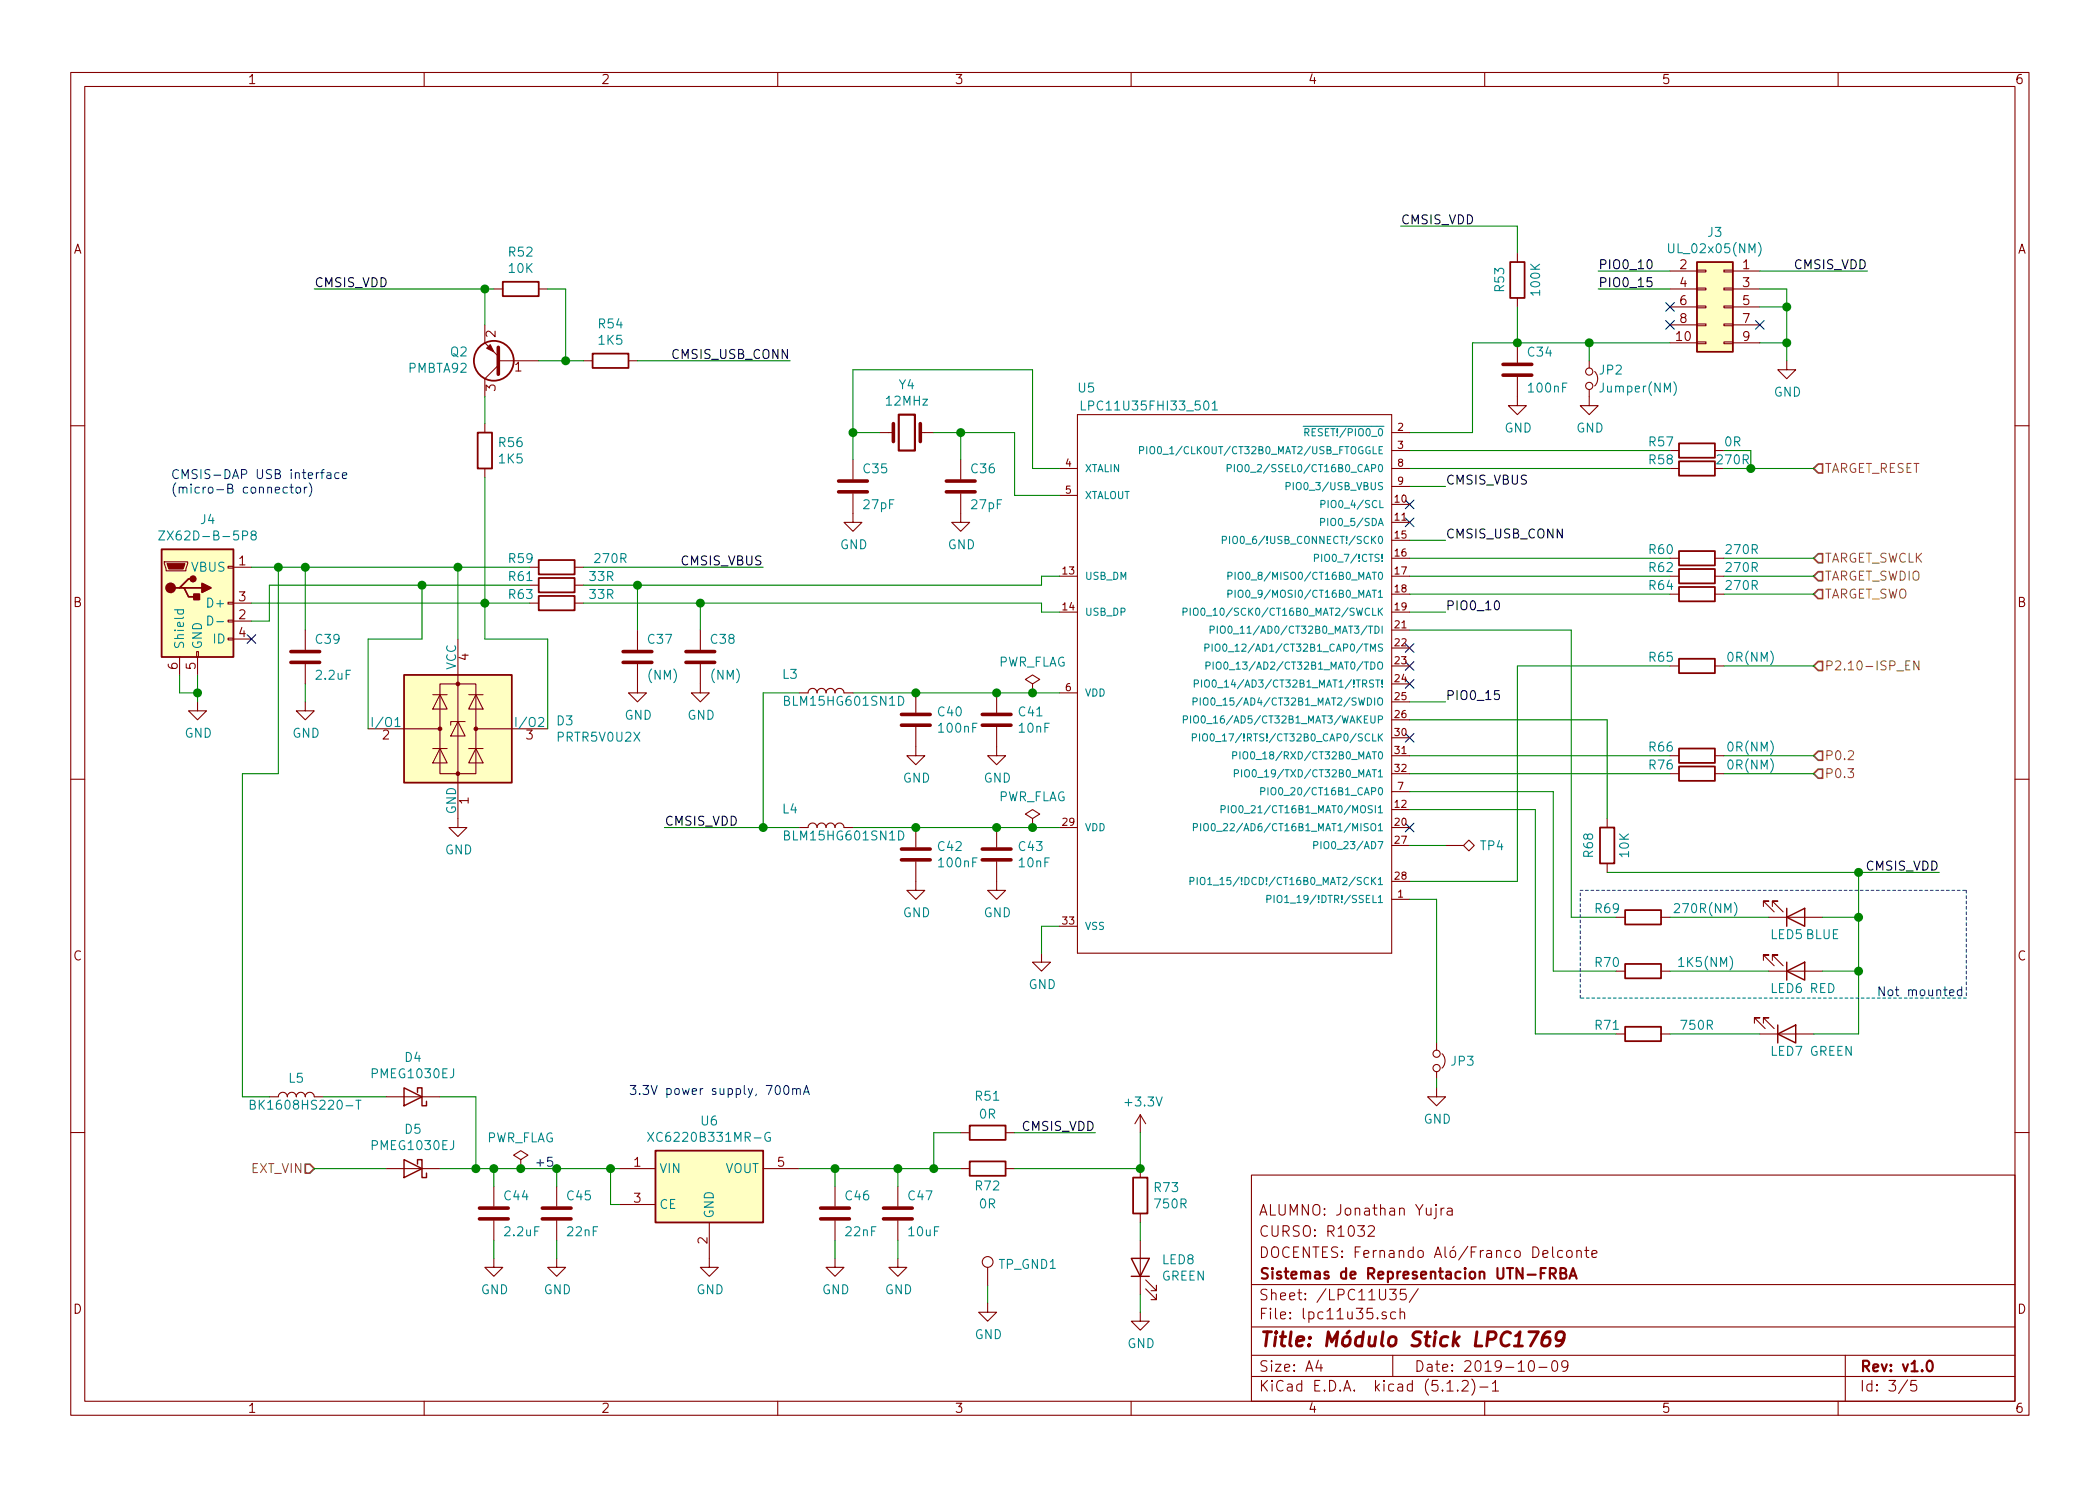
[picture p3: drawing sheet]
<svg xmlns="http://www.w3.org/2000/svg" width="297mm" height="210mm" viewBox="0 0 297 210" stroke-linecap="round" stroke-linejoin="round" font-family="sans-serif">
<defs><g id="words">
<text font-size="2.8" fill="#840000" x="178" y="190.5">Title: Módulo Stick LPC1769</text>
<g font-size="2.1" fill="#840000">
<text x="178" y="172">ALUMNO: Jonathan Yujra</text>
<text x="178" y="178">DOCENTES: Fernando Aló/Franco Delconte</text>
<text x="178" y="175">CURSO: R1032</text>
<text x="178" y="184">Sheet: /LPC11U35/</text>
<text x="178" y="181">Sistemas de Representacion UTN-FRBA</text>
<text x="178" y="186.7">File: lpc11u35.sch</text>
<text x="178" y="196.9">KiCad E.D.A. kicad (5.1.2)-1</text>
<text x="178" y="194.1">Size: A4</text>
<text x="200" y="194.1">Date: 2019-10-09</text>
<text x="263" y="194.1">Rev: v1.0</text>
<text x="263" y="196.9">Id: 3/5</text>
</g>
<g font-size="1.8" fill="#840000">
<text x="35" y="11.9">1</text>
<text x="85" y="11.9">2</text>
<text x="135" y="11.9">3</text>
<text x="185" y="11.9">4</text>
<text x="235" y="11.9">5</text>
<text x="285" y="11.9">6</text>
<text x="10.4" y="35.9">A</text>
<text x="285.4" y="35.9">A</text>
<text x="237.6" y="38.1">2</text>
<text x="237.6" y="40.6">4</text>
<text x="246.5" y="38.1">1</text>
<text x="246.5" y="40.6">3</text>
<text x="70.1" y="47.7" transform="rotate(-90 70.1 47.7)">2</text>
<text x="237.6" y="43.2">6</text>
<text x="237.6" y="45.7">8</text>
<text x="246.5" y="43.2">5</text>
<text x="246.5" y="45.7">7</text>
<text x="72.8" y="52.6">1</text>
<text x="237.2" y="48.3">10</text>
<text x="246.5" y="48.3">9</text>
<text x="70.1" y="55.3" transform="rotate(-90 70.1 55.3)">3</text>
<text x="33.8" y="80">1</text>
<text x="10.4" y="85.9">B</text>
<text x="33.8" y="87.6">2</text>
<text x="33.8" y="85.1">3</text>
<text x="285.4" y="85.9">B</text>
<text x="25.1" y="94.7" transform="rotate(-90 25.1 94.7)">6</text>
<text x="27.7" y="94.7" transform="rotate(-90 27.7 94.7)">5</text>
<text x="33.8" y="90.2">4</text>
<text x="66.3" y="93.4" transform="rotate(-90 66.3 93.4)">4</text>
<text x="54.1" y="104.6">2</text>
<text x="74.4" y="104.6">3</text>
<text x="66.3" y="113.8" transform="rotate(-90 66.3 113.8)">1</text>
<text x="10.4" y="135.9">C</text>
<text x="285.4" y="135.9">C</text>
<text x="89.7" y="165.1">1</text>
<text x="110" y="165.1">5</text>
<text x="89.7" y="170.2">3</text>
<text x="100.1" y="176" transform="rotate(-90 100.1 176)">2</text>
<text x="10.4" y="185.9">D</text>
<text x="285.4" y="185.9">D</text>
<text x="35" y="199.9">1</text>
<text x="85" y="199.9">2</text>
<text x="135" y="199.9">3</text>
<text x="185" y="199.9">4</text>
<text x="235" y="199.9">5</text>
<text x="285" y="199.9">6</text>
</g>
<g font-size="1.8">
<text x="198.1" y="31.7">CMSIS_VDD</text>
<text x="44.4" y="40.6">CMSIS_VDD</text>
<text x="226.1" y="40.6">PIO0_15</text>
<text x="226.1" y="38.1">PIO0_10</text>
<text x="253.8" y="38.1">CMSIS_VDD</text>
<text x="95.2" y="50.8">CMSIS_USB_CONN</text>
<text x="204.5" y="68.6">CMSIS_VBUS</text>
<text x="204.5" y="76.2">CMSIS_USB_CONN</text>
<text x="96.4" y="80">CMSIS_VBUS</text>
<text x="204.5" y="86.4">PIO0_10</text>
<text x="204.5" y="99.1">PIO0_15</text>
<text x="94" y="116.8">CMSIS_VDD</text>
<text x="264" y="123.2">CMSIS_VDD</text>
<text x="144.6" y="160">CMSIS_VDD</text>
</g>
<g font-size="1.8" fill="#008484">
<text x="236.5" y="35.8">UL_02x05(NM)</text>
<text x="241.6" y="33.5">J3</text>
<text x="72" y="36.3">R52</text>
<text x="72" y="38.6">10K</text>
<text x="212.8" y="41.2" transform="rotate(-90 212.8 41.2)">R53</text>
<text x="217.9" y="41.7" transform="rotate(-90 217.9 41.7)">100K</text>
<text x="84.7" y="46.5">R54</text>
<text x="57.8" y="52.8">PMBTA92</text>
<text x="63.8" y="50.4">Q2</text>
<text x="84.7" y="48.8">1K5</text>
<text x="216.2" y="50.5">C34</text>
<text x="226.3" y="53">JP2</text>
<text x="125.5" y="57.4">12MHz</text>
<text x="127.2" y="55.1">Y4</text>
<text x="152.6" y="55.5">U5</text>
<text x="153.8" y="58.1">LPC11U35FHI33_501</text>
<text x="216.4" y="55.5">100nF</text>
<text x="226.6" y="55.5">Jumper(NM)</text>
<text x="250.9" y="56.1">GND</text>
<text x="70.6" y="63.3">R56</text>
<text x="70.6" y="65.6">1K5</text>
<text x="212.8" y="61.2">GND</text>
<text x="223" y="61.2">GND</text>
<text x="233.3" y="63.2">R57</text>
<text x="233.3" y="65.7">R58</text>
<text x="243" y="65.7">270R</text>
<text x="244" y="63.2">0R</text>
<text x="122.2" y="67">C35</text>
<text x="137.4" y="67">C36</text>
<text x="23.9" y="76.5">ZX62D-B-5P8</text>
<text x="28.4" y="74.2">J4</text>
<text x="118.8" y="77.7">GND</text>
<text x="122.3" y="72.1">27pF</text>
<text x="134.1" y="77.7">GND</text>
<text x="137.5" y="72.1">27pF</text>
<text x="27.1" y="80.9">VBUS</text>
<text x="72" y="82.2">R61</text>
<text x="72" y="79.7">R59</text>
<text x="83.5" y="82.2">33R</text>
<text x="84.3" y="79.7">270R</text>
<text x="233.3" y="78.4">R60</text>
<text x="233.3" y="80.9">R62</text>
<text x="233.3" y="83.5">R64</text>
<text x="244.3" y="78.4">270R</text>
<text x="244.3" y="80.9">270R</text>
<text x="244.3" y="83.5">270R</text>
<text x="29.7" y="86">D+</text>
<text x="72" y="84.8">R63</text>
<text x="83.5" y="84.8">33R</text>
<text x="26" y="91.9" transform="rotate(-90 26 91.9)">Shield</text>
<text x="28.6" y="91.9" transform="rotate(-90 28.6 91.9)">GND</text>
<text x="30.2" y="91.1">ID</text>
<text x="44.7" y="91.1">C39</text>
<text x="64.5" y="94.8" transform="rotate(-90 64.5 94.8)">VCC</text>
<text x="91.7" y="91.1">C37</text>
<text x="100.6" y="91.1">C38</text>
<text x="141.1" y="94.3">PWR_FLAG</text>
<text x="233.3" y="93.6">R65</text>
<text x="244.6" y="93.6">0R(NM)</text>
<text x="44.8" y="96.2">2.2uF</text>
<text x="88.3" y="101.8">GND</text>
<text x="91.8" y="96.2">(NM)</text>
<text x="97.2" y="101.8">GND</text>
<text x="100.7" y="96.2">(NM)</text>
<text x="110.7" y="96.1">L3</text>
<text x="111.3" y="99.9">BLM15HG601SN1D</text>
<text x="132.7" y="101.4">C40</text>
<text x="144.2" y="101.4">C41</text>
<text x="26.1" y="104.4">GND</text>
<text x="41.4" y="104.4">GND</text>
<text x="52.9" y="102.9">I/O1</text>
<text x="73.3" y="102.9">I/O2</text>
<text x="78.8" y="102.6">D3</text>
<text x="79" y="104.9">PRTR5V0U2X</text>
<text x="132.9" y="103.7">100nF</text>
<text x="144.2" y="103.7">10nF</text>
<text x="233.3" y="106.3">R66</text>
<text x="244.6" y="106.3">0R(NM)</text>
<text x="127.7" y="110.7">GND</text>
<text x="139.1" y="110.7">GND</text>
<text x="141.1" y="113.4">PWR_FLAG</text>
<text x="233.3" y="108.9">R76</text>
<text x="244.6" y="108.9">0R(NM)</text>
<text x="64.5" y="115.2" transform="rotate(-90 64.5 115.2)">GND</text>
<text x="110.7" y="115.1">L4</text>
<text x="111.3" y="118.9">BLM15HG601SN1D</text>
<text x="62.9" y="120.9">GND</text>
<text x="132.7" y="120.4">C42</text>
<text x="132.9" y="122.7">100nF</text>
<text x="144.2" y="120.4">C43</text>
<text x="144.2" y="122.7">10nF</text>
<text x="209.4" y="120.3">TP4</text>
<text x="225.3" y="121.3" transform="rotate(-90 225.3 121.3)">R68</text>
<text x="230.4" y="121.3" transform="rotate(-90 230.4 121.3)">10K</text>
<text x="127.7" y="129.8">GND</text>
<text x="139.1" y="129.8">GND</text>
<text x="225.7" y="129.2">R69</text>
<text x="237.2" y="129.2">270R(NM)</text>
<text x="225.7" y="136.8">R70</text>
<text x="237.7" y="136.8">1K5(NM)</text>
<text x="250.5" y="132.9">LED5 BLUE</text>
<text x="145.5" y="139.9">GND</text>
<text x="250.5" y="140.5">LED6 RED</text>
<text x="225.7" y="145.7">R71</text>
<text x="237.9" y="145.7">750R</text>
<text x="250.5" y="149.4">LED7 GREEN</text>
<text x="40.9" y="153.2">L5</text>
<text x="52.8" y="152.6">PMEG1030EJ</text>
<text x="57.3" y="150.3">D4</text>
<text x="138" y="155.7">R51</text>
<text x="205.3" y="150.8">JP3</text>
<text x="36.4" y="157">BK1608HS220-T</text>
<text x="57.3" y="160.4">D5</text>
<text x="68.7" y="161.6">PWR_FLAG</text>
<text x="92.7" y="161.6">XC6220B331MR-G</text>
<text x="99.2" y="159.3">U6</text>
<text x="138.6" y="158.3">0R</text>
<text x="159.3" y="156.6">+3.3V</text>
<text x="201.4" y="159">GND</text>
<text x="52.8" y="162.7">PMEG1030EJ</text>
<text x="93.2" y="166">VIN</text>
<text x="102.5" y="166">VOUT</text>
<text x="71.4" y="169.8">C44</text>
<text x="80.3" y="169.8">C45</text>
<text x="93.2" y="171.1">CE</text>
<text x="101" y="172.5" transform="rotate(-90 101 172.5)">GND</text>
<text x="119.7" y="169.8">C46</text>
<text x="128.5" y="169.8">C47</text>
<text x="138" y="168.4">R72</text>
<text x="138.6" y="171">0R</text>
<text x="163.3" y="168.7">R73</text>
<text x="163.5" y="171">750R</text>
<text x="71.5" y="174.9">2.2uF</text>
<text x="80.3" y="174.9">22nF</text>
<text x="119.7" y="174.9">22nF</text>
<text x="128.6" y="174.9">10uF</text>
<text x="141.3" y="179.5">TP_GND1</text>
<text x="164.4" y="178.9">LED8</text>
<text x="68" y="183.1">GND</text>
<text x="76.9" y="183.1">GND</text>
<text x="98.5" y="183.1">GND</text>
<text x="116.3" y="183.1">GND</text>
<text x="125.2" y="183.1">GND</text>
<text x="164.3" y="181.2">GREEN</text>
<text x="137.9" y="189.5">GND</text>
<text x="159.5" y="190.7">GND</text>
</g>
<g font-size="1.8" fill="#0000c2">
<text x="24.1" y="67.8">CMSIS-DAP USB interface</text>
<text x="24.1" y="69.8">(micro-B connector)</text>
<text x="265.4" y="141">Not mounted</text>
<text x="88.9" y="154.9">3.3V power supply, 700mA</text>
<text x="75.6" y="165.1">+5</text>
</g>
<g font-size="1.8" fill="#848400">
<text x="258.1" y="66.9">TARGET_RESET</text>
<text x="258.1" y="79.6">TARGET_SWCLK</text>
<text x="258.1" y="82.2">TARGET_SWDIO</text>
<text x="258.1" y="84.7">TARGET_SWO</text>
<text x="258.1" y="94.9">P2.10-ISP_EN</text>
<text x="258.1" y="107.6">P0.2</text>
<text x="258.1" y="110.1">P0.3</text>
<text x="35.6" y="166">EXT_VIN</text>
</g>
<g font-size="1.4" fill="#008484">
<text x="163.4" y="64.3">PIO0_1/CLKOUT/CT32B0_MAT2/USB_FTOGGLE</text>
<text x="185.4" y="61.7">RESET!/PIO0_0</text>
<text x="153.4" y="66.8">XTALIN</text>
<text x="153.4" y="70.6">XTALOUT</text>
<text x="175.9" y="66.8">PIO0_2/SSEL0/CT16B0_CAP0</text>
<text x="182.9" y="69.3">PIO0_3/USB_VBUS</text>
<text x="187.8" y="71.9">PIO0_4/SCL</text>
<text x="174.8" y="77">PIO0_6/!USB_CONNECT!/SCK0</text>
<text x="187.7" y="74.4">PIO0_5/SDA</text>
<text x="153.4" y="82">USB_DM</text>
<text x="175.9" y="82">PIO0_8/MISO0/CT16B0_MAT0</text>
<text x="186.9" y="79.5">PIO0_7/!CTS!</text>
<text x="153.4" y="87.1">USB_DP</text>
<text x="170.2" y="87.1">PIO0_10/SCK0/CT16B0_MAT2/SWCLK</text>
<text x="174" y="89.7">PIO0_11/AD0/CT32B0_MAT3/TDI</text>
<text x="175.9" y="84.6">PIO0_9/MOSI0/CT16B0_MAT1</text>
<text x="173.4" y="94.7">PIO0_13/AD2/CT32B1_MAT0/TDO</text>
<text x="173.4" y="92.2">PIO0_12/AD1/CT32B1_CAP0/TMS</text>
<text x="153.4" y="98.5">VDD</text>
<text x="171.5" y="99.8">PIO0_15/AD4/CT32B1_MAT2/SWDIO</text>
<text x="171.7" y="97.3">PIO0_14/AD3/CT32B1_MAT1/!TRST!</text>
<text x="170.1" y="102.4">PIO0_16/AD5/CT32B1_MAT3/WAKEUP</text>
<text x="171.6" y="104.9">PIO0_17/!RTS!/CT32B0_CAP0/SCLK</text>
<text x="176.6" y="107.4">PIO0_18/RXD/CT32B0_MAT0</text>
<text x="176.7" y="110">PIO0_19/TXD/CT32B0_MAT1</text>
<text x="180" y="112.5">PIO0_20/CT16B1_CAP0</text>
<text x="153.4" y="117.6">VDD</text>
<text x="171.9" y="117.6">PIO0_22/AD6/CT16B1_MAT1/MISO1</text>
<text x="175.2" y="115.1">PIO0_21/CT16B1_MAT0/MOSI1</text>
<text x="171.4" y="125.2">PIO1_15/!DCD!/CT16B0_MAT2/SCK1</text>
<text x="187" y="120.1">PIO0_23/AD7</text>
<text x="153.4" y="131.6">VSS</text>
<text x="181.1" y="127.8">PIO1_19/!DTR!/SSEL1</text>
</g>
<g font-size="1.4" fill="#840000">
<text x="197.7" y="61">2</text>
<text x="197.7" y="63.5">3</text>
<text x="150.7" y="66">4</text>
<text x="150.7" y="69.8">5</text>
<text x="197.3" y="71.1">10</text>
<text x="197.7" y="66">8</text>
<text x="197.7" y="68.6">9</text>
<text x="197.3" y="73.7">11</text>
<text x="197.3" y="76.2">15</text>
<text x="150.3" y="81.3">13</text>
<text x="197.3" y="78.7">16</text>
<text x="197.3" y="81.3">17</text>
<text x="197.3" y="83.8">18</text>
<text x="150.3" y="86.4">14</text>
<text x="197.3" y="86.4">19</text>
<text x="197.3" y="88.9">21</text>
<text x="197.3" y="91.4">22</text>
<text x="197.3" y="94">23</text>
<text x="150.7" y="97.8">6</text>
<text x="197.3" y="96.5">24</text>
<text x="197.3" y="99.1">25</text>
<text x="197.3" y="101.6">26</text>
<text x="197.3" y="104.1">30</text>
<text x="197.3" y="106.7">31</text>
<text x="197.3" y="109.2">32</text>
<text x="197.7" y="111.8">7</text>
<text x="150.3" y="116.8">29</text>
<text x="197.3" y="114.3">12</text>
<text x="197.3" y="116.8">20</text>
<text x="197.3" y="119.4">27</text>
<text x="197.3" y="124.5">28</text>
<text x="150.3" y="130.8">33</text>
<text x="197.7" y="127">1</text>
</g>
</g></defs>
<g fill="none" stroke="#840000" stroke-width=".15">
<path d="M10 10.3h277v189.9h-277zM12 12.2h273v186.1h-273zM60 10.3v1.9M110 10.3v1.9M160 10.3v1.9M210 10.3v1.9M260 10.3v1.9M214.6 35.8v1.3M236.2 38.3h3.8M240 38.2h1.3v.3h-1.3zM243.8 38.2h1.3v.3h-1.3zM245.1 38.3h3.8"/>
<path d="M68.6 46v2.5l1.9 1.9M68.6 59.9v1.3M69.8 40.9h1.3M70.5 51.7l-1.9 1.9v2.5M70.5 51h5.7M76.2 40.9h1.3M82.5 51h1.3M88.9 51h1.3M152.4 58.7h44.4v76.2h-44.4zM214.6 53.3v4.1h1.3l-1.3 1.3-1.2-1.3h1.2M214.6 42.2v1.2M214.6 48.5v2.8"/>
<path d="M224.8 55.1v2.3h1.3l-1.3 1.3-1.3-1.3h1.3M224.8 51v1.1M225.6 52.6a1.41 1.41 0 0 1 0 2M236.2 40.9h3.8M236.2 48.5h3.8M236.2 43.4h3.8M236.2 46h3.8M240 48.4h1.3v.2h-1.3zM240 45.8h1.3v.3h-1.3zM240 43.3h1.3v.3h-1.3zM240 40.8h1.3v.2h-1.3zM243.8 48.4h1.3v.2h-1.3z"/>
<path d="M243.8 45.8h1.3v.3h-1.3zM243.8 43.3h1.3v.3h-1.3zM243.8 40.8h1.3v.2h-1.3zM245.1 40.9h3.8M245.1 48.5h3.8M245.1 43.4h3.8M245.1 46h3.8M252.7 51v1.3h1.3l-1.3 1.3-1.2-1.3h1.2M10 60.2h2M23.2 79.5h3.3v.3l-.2 1h-2.8zM68.6 66.3v1.3M120.6 69.8v4.1h1.3l-1.3 1.3-1.2-1.3h1.2"/>
<path d="M120.6 65v2.8M124.5 61.2h1.9M130.2 61.2h1.9M135.9 69.8v4.1h1.3l-1.3 1.3-1.3-1.3h1.3M135.9 65v2.8M149.9 66.3h2.5M149.9 70.1h2.5M196.8 61.2h2.6M196.8 63.7h2.6M196.8 66.3h2.6M196.8 79h2.6M196.8 71.4h2.6"/>
<path d="M196.8 73.9h2.6M196.8 76.4h2.6M196.8 68.8h2.6M236.2 63.7h1.3M236.2 66.3h1.3M236.2 79h1.3M242.6 63.7h1.2M242.6 79h1.2M285 60.2h2M25.4 93v2.5M27.8 92.2h.3v.8h-.3zM27.9 99.3v1.3h1.3l-1.3 1.2-1.2-1.2h1.2"/>
<path d="M27.9 93v2.5M32.3 90.3h.7v.2h-.7zM32.3 87.8h.7v.2h-.7zM32.3 85.2h.7v.3h-.7zM32.3 80.1h.7v.3h-.7zM33 80.3h2.6M33 87.9h2.6M33 85.3h2.6M33 90.4h2.6M43.2 99.3v1.3h1.2l-1.2 1.2-1.3-1.2h1.3M43.2 89.1v2.8M43.2 94v2.8"/>
<path d="M61.2 98.3h2M62.2 96.8h5.1v12.7h-5.1zM62.2 98.3l1 2h-2zM64.8 90.4v26.7h1.2l-1.2 1.3-1.3-1.3h1.3M66.3 98.3h2M67.3 98.3l1 2h-2zM74.9 80.3h1.3M74.9 85.3h1.3M74.9 82.8h1.3M81.3 80.3h1.2M81.3 85.3h1.2M81.3 82.8h1.2"/>
<path d="M90.2 94v4h1.2l-1.2 1.3-1.3-1.3h1.3M90.2 89.1v2.8M99.1 94v4h1.2l-1.2 1.3-1.3-1.3h1.3M99.1 89.1v2.8M114.3 98a.63 .63 0 0 1 .6-.6 .63 .63 0 0 1 .7 .6 .63 .63 0 0 1 .6-.6 .63 .63 0 0 1 .6 .6 .63 .63 0 0 1 .7-.6 .63 .63 0 0 1 .6 .6 .63 .63 0 0 1 .6-.6 .63 .63 0 0 1 .7 .6M129.5 98v2.8M141 98v2.8M146 96.8l1.1-.7-1.1-.6-1 .6 1 .7v1.2M146 98h.1M149.9 81.5h2.5M149.9 86.6h2.5M149.9 98h2.5"/>
<path d="M196.8 81.5h2.6M196.8 84.1h2.6M196.8 94.2h2.6M196.8 86.6h2.6M196.8 89.1h2.6M196.8 91.7h2.6M196.8 96.8h2.6M196.8 99.3h2.6M236.2 81.5h1.3M236.2 84.1h1.3M236.2 94.2h1.3M242.6 81.5h1.2"/>
<path d="M242.6 84.1h1.2M242.6 94.2h1.2M10 110.3h2M52.1 103.1h10.1M61.2 105.9h2M62.2 105.9l1 2h-2zM64.8 102.1l1 2h-2zM65.8 102.1h-2v.5M66.3 105.9h2M67.3 105.9l1 2h-2zM67.3 103.1h10.2M114.3 117.1a.63 .63 0 0 1 .6-.6 .63 .63 0 0 1 .7 .6 .63 .63 0 0 1 .6-.6 .63 .63 0 0 1 .6 .6 .63 .63 0 0 1 .7-.6 .63 .63 0 0 1 .6 .6 .63 .63 0 0 1 .6-.6 .63 .63 0 0 1 .7 .6"/>
<path d="M129.5 102.9v4h1.3l-1.3 1.3-1.2-1.3h1.2M129.5 117.1v2.8M141 102.9v4h1.2l-1.2 1.3-1.3-1.3h1.3M141 117.1v2.8M146 115.8l1.1-.6-1.1-.7-1 .7 1 .6v1.3M146 117.1h.1M149.9 117.1h2.5M196.8 109.5h2.6M196.8 106.9h2.6M196.8 119.6h2.6M196.8 114.5h2.6M196.8 117.1h2.6"/>
<path d="M196.8 101.8h2.6M196.8 104.4h2.6M196.8 112h2.6M204.5 119.6h2.5M207 119.6l.8-.7 .7 .7-.7 .8zM227.3 115.8v1.3M236.2 109.5h1.3M236.2 106.9h1.3M242.6 109.5h1.2M242.6 106.9h1.2M285 110.3h2M129.5 121.9v4.1h1.3l-1.3 1.2-1.2-1.2h1.2"/>
<path d="M141 121.9v4.1h1.2l-1.2 1.2-1.3-1.2h1.3M147.3 134.9v1.2h1.3l-1.3 1.3-1.3-1.3h1.3M149.9 131.1h2.5M196.8 127.2h2.6M196.8 124.7h2.6M227.3 122.2v1.2M228.6 129.8h1.3M228.6 137.4h1.3M234.9 129.8h1.3M234.9 137.4h1.3M249.4 128.3v-.8h.8h-.8l1.6 1.5M249.4 135.9v-.8h.8h-.8l1.6 1.5"/>
<path d="M250.2 129.8h7.6M250.2 137.4h7.6M250.7 128.3v-.8h.8h-.8l1.5 1.5M250.7 135.9v-.8h.8h-.8l1.5 1.5M39.4 155.2a.63 .63 0 0 1 .6-.6 .63 .63 0 0 1 .6 .6 .63 .63 0 0 1 .7-.6 .63 .63 0 0 1 .6 .6 .63 .63 0 0 1 .6-.6 .63 .63 0 0 1 .7 .6 .63 .63 0 0 1 .6-.6 .63 .63 0 0 1 .6 .6M54.6 155.2h7.6M161.3 157.7v2.6M161.3 157.7l-.8 1.3M161.3 157.7l.8 1.3M203.2 153.9v1.3h1.3l-1.3 1.3-1.3-1.3h1.3M203.2 147.6v1M203.2 151.6v1"/>
<path d="M204 149.1a1.41 1.41 0 0 1 0 2M228.6 146.3h1.3M234.9 146.3h1.3M248.2 144.8v-.8h.7h-.7l1.5 1.5M248.9 146.3h7.6M249.4 144.8v-.8h.8h-.8l1.6 1.5M10 160.2h2M54.6 165.3h7.6M69.8 178v1.3h1.3l-1.3 1.3-1.2-1.3h1.2M69.8 167.9v2.8M69.8 172.7v2.8M73.7 164.1l1-.7-1-.6-1.1 .6 1.1 .7v1.2"/>
<path d="M73.7 165.3h.1M78.7 178v1.3h1.3l-1.3 1.3-1.2-1.3h1.2M78.7 167.9v2.8M78.7 172.7v2.8M87.6 165.3h5.1M87.6 170.4h5.1M100.3 173v6.3h1.3l-1.3 1.3-1.2-1.3h1.2M107.9 165.3h5.1M118.1 178v1.3h1.3l-1.3 1.3-1.3-1.3h1.3M118.1 167.9v2.8M118.1 172.7v2.8M127 178v1.3h1.3l-1.3 1.3-1.3-1.3h1.3"/>
<path d="M127 167.9v2.8M127 172.7v2.8M135.9 160.3h1.3M135.9 165.3h1.3M139.7 179.3v2.6M142.2 160.3h1.3M142.2 165.3h1.3M161.3 165.3v1.3M161.3 171.7v1.3M161.3 175.5v7.6M177 166.3h108v32h-108zM193.5 173.6l.3-.2 .5 .1a.37 .37 0 0 1 0 .6l-.8 .8h.9"/>
<path d="M203.1 170.9v1.3l-.1 .2h-.2M203.1 170.4l-.1 .1 .1 .1v-.2v.2M203.8 170.9v1M204.3 170.9l-.3 .1-.2 .2M204.7 171l.2-.1 .4 .1 .1 .9M205.4 171.3l-.5 .1-.2 .2v.3h.2h.5M221 177a.48 .48 0 0 0-.6 .1l-.1 .1 .1 .6a.48 .48 0 0 0 .6 0M221.7 177.1a.41 .41 0 0 1 .7 .1v.4a.41 .41 0 0 1-.4 .3 .41 .41 0 0 1-.4-.3zM223 177.1a.38 .38 0 0 1 .7 0v.8M223 176.9v1M224.2 176.9h.5M224.4 176.4v1.3l.2 .2h.1"/>
<path d="M225.2 177.4l.7-.1-.1-.3-.4-.1-.2 .2v.7l.2 .1 .4-.1M285 160.2h2M60 198.3v1.9M110 198.3v1.9M139.7 184.4v1.3h1.3l-1.3 1.2-1.3-1.2h1.3M160 198.3v1.9M161.3 185.7v1.2h1.3l-1.3 1.3-1.3-1.3h1.3M162.1 182.4l1.5 1.5v-.8v.8h-.8M162.1 181.1l1.5 1.5v-.7v.7h-.8M177 194.8h108M177 191.8h108M177 187.8h108"/>
<path d="M177 181.8h108M186.5 192.5l-.4 1h1M186.8 193v1M196.1 185.7l-.4-.1-.2 .3a.5 .5 0 0 0 .6 .3v.3l-.2 .1-.4-.1M196.5 182.4h1l-.5 .6a.39 .39 0 0 1 .5 .3v.3l-.2 .2-.5 .1-.3-.1M197 191.8v3M197.4 185.7a.48 .48 0 0 0-.6 0l-.1 .2 .1 .6a.48 .48 0 0 0 .6 0M198 185.7a.39 .39 0 0 1 .7 .1v.8M198 185.1v1.5M198.8 182.4h-.7l-.1 .7a.62 .62 0 0 1 .8 0l.1 .2-.1 .5-.2 .1h-.3l-.3-.1M200.6 182.3l-1.3 2M204.7 196.8h.8"/>
<path d="M206.2 196.7v.1l-.1-.1h.1v.1M206.8 195.5l.2-.2h.4a.41 .41 0 0 1 .2 .7l-.8 .8h.9M208.2 195.1a1.71 1.71 0 0 1 0 2.3M209.3 196.3h1.2M210 198.3v1.9M211.1 195.8l.3-.3 .1-.2v1.5M211.1 196.8h.9M216.3 192.7a.35 .35 0 0 1 .4-.2 .35 .35 0 0 1 .3 .3 .78 .78 0 0 1-.4 1.2 .87 .87 0 0 1-.3-1.3zM217.7 193.5h1.1M219.6 192.7a.37 .37 0 0 1 .4-.2 .37 .37 0 0 1 .3 .3v.3a.72 .72 0 0 1-.3 .9l-.4-.1a1.41 1.41 0 0 1 0-1.2zM221.8 193.2l-.3 .3h-.3l-.2-.2-.1-.5 .3-.3a.47 .47 0 0 1 .6 .3 1.01 1.01 0 0 1-.5 1.2h-.2M260 198.3v1.9"/>
<path d="M261 191.8v6.5M269.8 195.2l-1.2 2M271 195.3h-.7v.7a.62 .62 0 0 1 .7 0l.1 .2-.1 .5-.2 .1h-.3l-.2-.1"/>
<circle cx="224.8" cy="52.6" r=".51"/>
<circle cx="224.8" cy="54.6" r=".51"/>
<circle cx="203.2" cy="151.1" r=".51"/>
<circle cx="203.2" cy="149.1" r=".51"/>
<circle cx="139.7" cy="178.6" r=".76"/>
</g>
<path d="M127.1 58.7h2.3v5h-2.3zM218.6 179.4h-.7v1.5M219.2 180.2l.7-.1 .2-.2-.1-.3-.2-.2h-.6v1.5M219.6 180.2l.5 .7M220.7 180.1h.5a.36 .36 0 0 0 .3-.3 .36 .36 0 0 0-.3-.4h-.5v1.5h.6l.2-.1v-.5l-.3-.2M222 180.9l.5-1.5 .5 1.5M222.1 180.5h.8M272.7 192.7a.35 .35 0 0 1 .3-.2 .35 .35 0 0 1 .3 .3 .77 .77 0 0 1-.4 1.2 .9 .9 0 0 1-.2-1.3z" fill="none" stroke="#840000" stroke-width=".3"/>
<path d="M216.3 188.4h1.3l-1.1 2M219.2 188.4a.93 .93 0 0 0-1 .9l-.1 .8 .1 .2a.66 .66 0 0 0 1-.2l.1-.5-.4-.4h-.4l-.4 .4M221.2 189.3a.65 .65 0 0 1-1.1 .2 .84 .84 0 0 1 .2-1l.7-.1 .2 .2a1.5 1.5 0 0 1-.7 1.8h-.4" fill="none" stroke="#840000" stroke-width=".41"/>
<g fill="none" stroke="#008400" stroke-width=".15">
<path d="M198.1 32h16.5v3.8M226.1 38.3h10.1M248.9 38.3h15.3M44.4 40.9h25.4M68.6 40.9v5.1M68.6 56.1v3.8M76.2 51h6.3M77.5 40.9h2.5v10.1M90.2 51h21.6M214.6 43.4v5.1M224.8 48.5v2.5M226.1 40.9h10.1"/>
<path d="M236.2 48.5h-27.9v12.7h-8.9M248.9 40.9h3.8v10.1M248.9 43.4h3.8M248.9 48.5h3.8M68.6 67.6v22.8h8.9v12.7M120.6 61.2h3.9M120.6 65v-12.7h25.4v14h3.9M132.1 61.2h11.4v8.9h6.4M135.9 61.2v3.8M199.4 66.3h36.8M199.4 63.7h36.8M199.4 76.4h5.1"/>
<path d="M199.4 68.8h5.1M199.4 79h36.8M243.8 66.3h12.7M243.8 63.7h3.8v2.6M243.8 79h12.7M25.4 95.5v2.5h2.5M27.9 95.5v3.8M35.6 85.3h39.3M35.6 80.3h39.3M39.4 80.3v29.2h-5.1v45.7h3.8M43.2 80.3v8.8M43.2 96.8v2.5"/>
<path d="M59.7 82.8v7.6h-7.6v12.7M64.8 80.3v10.1M74.9 82.8h-36.8v5.1h-2.5M82.5 85.3h64.8v1.3h2.6M82.5 80.3h25.4M90.2 82.8v6.3M99.1 85.3v3.8M113 98h-5.1v19.1M120.6 98h29.3M149.9 81.5h-2.6v1.3h-64.8M199.4 86.6h5.1M199.4 99.3h5.1"/>
<path d="M199.4 89.1h22.8v40.7h6.4M199.4 84.1h36.8M199.4 81.5h36.8M236.2 94.2h-21.6v30.5h-15.2M243.8 84.1h12.7M243.8 81.5h12.7M243.8 94.2h12.7M94 117.1h19M120.6 117.1h29.3M199.4 101.8h27.9v14M199.4 112h20.3v25.4h8.9M199.4 114.5h17.8v31.8h11.4"/>
<path d="M199.4 109.5h36.8M199.4 106.9h36.8M199.4 119.6h5.1M243.8 109.5h12.7M243.8 106.9h12.7M149.9 131.1h-2.6v3.8M199.4 127.2h3.8v20.4M227.3 123.4h47M236.2 129.8h14M236.2 137.4h14M257.8 129.8h5.1M257.8 137.4h5.1"/>
<path d="M262.9 123.4v22.9h-6.4M45.7 155.2h8.9M62.2 155.2h5.1v10.1M203.2 152.6v1.3M236.2 146.3h12.7M44.4 165.3h10.2M62.2 165.3h25.4M69.8 165.3v2.6M69.8 175.5v2.5M78.7 165.3v2.6M78.7 175.5v2.5M86.4 165.3v5.1h1.2"/>
<path d="M113 165.3h22.9M118.1 165.3v2.6M118.1 175.5v2.5M127 165.3v2.6M127 175.5v2.5M135.9 160.3h-3.8v5M143.5 160.3h11.4M161.3 160.3v5h-17.8M161.3 173v2.5M139.7 181.9v2.5M161.3 183.1v2.6"/>
</g>
<g fill="none" stroke="#840000" stroke-width=".51">
<path d="M70.5 49.1v3.9M126.4 59.9v2.6M130.2 59.9v2.6M212.6 53.1h4.1M212.6 51.6h4.1M118.6 69.6h4.1M118.6 68.1h4.1M133.9 69.6h4M133.9 68.1h4M41.1 93.7h4.1M41.1 92.2h4.1M88.1 93.7h4.1"/>
<path d="M88.1 92.2h4.1M97 93.7h4.1M97 92.2h4.1M127.5 102.6h4.1M127.5 101.1h4.1M138.9 102.6h4.1M138.9 101.1h4.1M127.5 121.7h4.1M127.5 120.1h4.1M138.9 121.7h4.1M138.9 120.1h4.1M67.8 172.5h4.1"/>
<path d="M67.8 170.9h4.1M76.7 172.5h4.1M76.7 170.9h4.1M116.1 172.5h4M116.1 170.9h4M125 172.5h4M125 170.9h4"/>
</g>
<g fill="#008400" stroke="#008400" stroke-width=".25">
<circle cx="129.5" cy="117.1" r=".51"/>
<circle cx="129.5" cy="98" r=".51"/>
<circle cx="108" cy="117.1" r=".51"/>
<circle cx="64.8" cy="80.3" r=".51"/>
<circle cx="68.6" cy="85.3" r=".51"/>
<circle cx="59.7" cy="82.8" r=".51"/>
<circle cx="43.2" cy="80.3" r=".51"/>
<circle cx="27.9" cy="98" r=".51"/>
<circle cx="120.7" cy="61.2" r=".51"/>
<circle cx="68.6" cy="40.9" r=".51"/>
<circle cx="80" cy="51" r=".51"/>
<circle cx="252.7" cy="43.4" r=".51"/>
<circle cx="252.7" cy="48.5" r=".51"/>
<circle cx="224.8" cy="48.5" r=".51"/>
<circle cx="214.6" cy="48.5" r=".51"/>
<circle cx="247.7" cy="66.3" r=".51"/>
<circle cx="262.9" cy="129.8" r=".51"/>
<circle cx="262.9" cy="137.4" r=".51"/>
<circle cx="135.9" cy="61.2" r=".51"/>
<circle cx="141" cy="98" r=".51"/>
<circle cx="141" cy="117.1" r=".51"/>
<circle cx="262.9" cy="123.4" r=".51"/>
<circle cx="67.3" cy="165.3" r=".51"/>
<circle cx="99.1" cy="85.3" r=".51"/>
<circle cx="90.2" cy="82.8" r=".51"/>
<circle cx="161.3" cy="165.3" r=".51"/>
<circle cx="69.9" cy="165.3" r=".51"/>
<circle cx="118.1" cy="165.3" r=".51"/>
<circle cx="127" cy="165.3" r=".51"/>
<circle cx="39.4" cy="80.3" r=".51"/>
<circle cx="78.7" cy="165.3" r=".51"/>
<circle cx="86.4" cy="165.3" r=".51"/>
<circle cx="132.1" cy="165.3" r=".51"/>
<circle cx="73.7" cy="165.3" r=".51"/>
<circle cx="146.1" cy="98" r=".51"/>
<circle cx="146.1" cy="117.1" r=".51"/>
</g>
<g fill="none" stroke="#008484" stroke-width=".15">
<path d="M248.7 34.3a1.4 1.4 0 0 1 0 1.9M153 56.7v1.3h.6M171.5 57.1l.3-.4v1.3M171.5 58h.7M236.8 54a1.47 1.47 0 0 1 0 2M22.5 75.1h.8l-.8 1.3h.8M35.8 75.7l-.3-.3 .3-.3h.2l.2 .3v.2l-.6 .1-.1 .2v.3l.3 .2 .3-.1 .1-.1v-.3l-.2-.2M161.2 63.7h.5v-.4l-.5-.1v1M162.2 63.2v1M162.7 63.3l.2-.1h.3a.69 .69 0 0 1-.1 1h-.2l-.2-.1zM172.9 76.4h.5v-.4l-.5-.1v1M173.6 66.3l.5-.1 .1-.1-.1-.3-.5-.1v1"/>
<path d="M173.9 75.9v1M174.4 76l.2-.1h.3a.69 .69 0 0 1-.1 1h-.2l-.2-.1zM174.6 65.7v1M175.1 65.9l.2-.2a.35 .35 0 0 1 .4 .4v.5a.34 .34 0 0 1-.6 0zM181.9 68.8h.5l.1-.2-.1-.3h-.5v1M184.3 60.3h1M184.6 61.2l.5-.1v-.4l-.5-.1v1.1M184.8 61.2l.3 .5M185.9 79l.5-.1 .1-.1v-.3l-.6-.1v1M186.8 73.9l.5-.1 .1-.1-.1-.3-.5-.1v1.1M186.8 71.3h.5l.1-.2v-.2l-.6-.1v1M24.7 86.3h1.3"/>
<path d="M25.2 86.3l-.1 .4 .2 .2 .6-.1v-.5M29.4 87.2a.65 .65 0 0 1 .7 .5 .65 .65 0 0 1-.4 .7h-.3zM30.7 88h.9M127.1 98.5a.64 .64 0 0 1 .7 .7 .64 .64 0 0 1-.7 .6zM167.3 86.6l.5-.1 .1-.1v-.3l-.6-.1v1.1M168.4 86v1.1M168.8 99.3l.4-.1 .1-.1v-.3l-.5-.1v1.1M168.8 86.2l.2-.2 .3 .1a.69 .69 0 0 1-.1 1h-.2l-.2-.2zM168.9 96.7h.5l.1-.2v-.2l-.6-.1v1M169.8 98.7v1.1M170 96.2v1M170.3 98.9l.3-.2 .2 .2 .1 .2-.1 .5-.2 .2-.2-.1a.8 .8 0 0 1-.1-.8z"/>
<path d="M170.4 91.7l.5-.1 .1-.1v-.3l-.6-.1v1M170.4 96.3l.2-.1a.35 .35 0 0 1 .5 .3l-.1 .6-.2 .1a.36 .36 0 0 1-.4-.3zM170.6 94.2h.5l.1-.2-.1-.3h-.5v1M171.2 89.1h.5l.1-.2-.1-.2-.5-.1v1M171.4 91.1v1M171.6 93.7v1M171.9 91.3l.2-.2a.35 .35 0 0 1 .5 .4l-.1 .5-.2 .1a.36 .36 0 0 1-.4-.3zM172.1 93.8l.2-.1a.35 .35 0 0 1 .4 .3v.5a.34 .34 0 0 1-.6 0zM172.2 88.6v1M172.7 88.7l.2-.1a.35 .35 0 0 1 .4 .3v.6a.34 .34 0 0 1-.6 0zM173.1 91.2l.1-.1a.55 .55 0 0 1 .3 .5 .55 .55 0 0 1-.3 .5l-.1-.1-.2-.3zM173.7 81.5h.5l.1-.2-.1-.3h-.5v1"/>
<path d="M173.7 84h.5l.1-.2-.1-.2-.5-.1v1M174.7 81v1M174.7 83.5v1M175.2 81.1l.2-.1a.35 .35 0 0 1 .4 .3v.5a.34 .34 0 0 1-.6 0zM175.2 83.6l.2-.1a.35 .35 0 0 1 .4 .3v.6a.34 .34 0 0 1-.6 0zM55.9 102.8h.7M127.1 117.6a.64 .64 0 0 1 .7 .6 .64 .64 0 0 1-.7 .6zM167.4 101.8h.5l.1-.2-.1-.2-.5-.1v1M168.4 101.3v1M168.7 104.4l.4-.1 .1-.1v-.3l-.5-.1v1M168.8 117.1l.5-.1v-.4l-.5-.1v1M168.9 101.4l.2-.1a.35 .35 0 0 1 .4 .3v.6l-.2 .1a.36 .36 0 0 1-.5-.4z"/>
<path d="M169.7 103.8v1M169.8 116.5v1M170.2 104l.2-.2a.35 .35 0 0 1 .4 .4l-.1 .5a.34 .34 0 0 1-.5 0zM170.3 116.7l.2-.2 .3 .1a.69 .69 0 0 1-.1 .9h-.2l-.2-.1zM171.3 103.9l.1-.1a.53 .53 0 0 1 .4 .5 .53 .53 0 0 1-.4 .5l-.2-.4zM171.4 116.6l.3-.1a.66 .66 0 0 1 0 1 .59 .59 0 0 1-.3-.9zM172.7 114.5h.5l.1-.2v-.2l-.6-.1v1M173.7 114v1M174.2 114.1l.2-.1a.35 .35 0 0 1 .5 .3l-.1 .6a.34 .34 0 0 1-.6 0zM174.4 106.9h.5v-.5h-.5v1M174.6 109.4h.5l.1-.2-.1-.2-.5-.1v1M175.4 106.4v1"/>
<path d="M175.6 108.9v1M175.9 106.4h.4l.2 .1v.7a.34 .34 0 0 1-.6 0 .82 .82 0 0 1 0-.8zM176.1 109l.2-.1a.35 .35 0 0 1 .4 .3v.6a.34 .34 0 0 1-.6 0zM178.3 112l.5-.1 .1-.1v-.3l-.6-.1v1.1M179.3 111.4v1.1M185.8 119.6h.5l.1-.2v-.3h-.6v1M168.3 124.7l.5-.1v-.4l-.5-.1v1.1M169.3 124.1v1.1M169.8 124.3l.2-.2 .3 .1a.69 .69 0 0 1-.1 1h-.2l-.2-.2zM170.8 124.4l.3-.3v1.1M170.8 125.2h.6M179.2 127.2h.5l.1-.2-.1-.2-.5-.1v1"/>
<path d="M180.2 126.7v1M180.7 126.8l.2-.1a.35 .35 0 0 1 .4 .3v.6a.34 .34 0 0 1-.6 0zM35.4 156.3l.5-.1 .2-.2-.1-.2-.2-.1h-.4v1.2h.5l.2-.1v-.3l-.1-.2h-.2M50.3 155.7h.8M50.7 155.7v1.2M91.6 160.2l.9 1.3M92.5 160.2l-.9 1.3M108.9 160.3a.62 .62 0 0 0-.8 .4 .62 .62 0 0 0 .5 .8l.4-.1v-.4h-.3"/>
</g>
<g fill="#ffffc2" stroke="#ffffc2" stroke-width=".14">
<path d="M22.9 77.7h10.1v15.3h-10.1z"/>
<path d="M57.1 95.5h15.3v15.2h-15.3z"/>
<path d="M240 37.1h5.1v12.7h-5.1z"/>
<path d="M92.7 162.8h15.2v10.2h-15.2z"/>
</g>
<g fill="none" stroke="#840000" stroke-width=".25">
<path d="M71.1 39.9h5.1v2h-5.1zM213.6 37.1h2v5.1h-2zM240 37.1h5.1v12.7h-5.1zM83.8 50h5.1v2.1h-5.1zM22.9 77.7h10.1v15.3h-10.1zM67.6 61.2h2v5.1h-2zM76.2 79.2h5.1v2.1h-5.1zM237.5 62.7h5.1v2.1h-5.1zM237.5 65.3h5.1v2h-5.1zM237.5 78h5.1v2h-5.1zM25.4 83.2h.6l.7 1.2h1.2M26 83.2h2.6"/>
<path d="M27.3 81.9h-.6l-1.3 1.3h-.6M57.1 95.5h15.3v15.2h-15.3zM76.2 81.8h5.1v2h-5.1zM76.2 84.3h5.1v2.1h-5.1zM237.5 80.5h5.1v2h-5.1zM237.5 83.1h5.1v2h-5.1zM237.5 93.2h5.1v2h-5.1zM226.3 117.1h2v5.1h-2zM237.5 108.5h5.1v2h-5.1zM237.5 105.9h5.1v2h-5.1zM229.9 128.8h5v2h-5zM229.9 136.4h5v2h-5z"/>
<path d="M137.2 159.3h5v2h-5zM229.9 145.3h5v2h-5zM92.7 162.8h15.2v10.2h-15.2zM137.2 164.3h5v2.1h-5zM160.3 166.6h2v5.1h-2z"/>
<circle cx="69.8" cy="51" r="2.82"/>
</g>
<g fill="#840000" stroke="#840000" stroke-width=".25">
<path d="M27.4 84.1h.8v.7h-.8z"/>
<path d="M28.6 82.5l1.2 .7-1.2 .6z"/>
<circle cx="24.1" cy="83.2" r=".63"/>
<circle cx="27.3" cy="81.9" r=".38"/>
</g>
<g fill="#840000" stroke="#840000" stroke-width=".15">
<path d="M23.6 79.8h2.6l-.3 .7h-2z"/>
<path d="M68.8 49.3l.5-.5 .5 1z"/>
<circle cx="62.2" cy="103.1" r=".25"/>
<circle cx="64.8" cy="109.5" r=".25"/>
<circle cx="64.8" cy="96.8" r=".25"/>
<circle cx="67.3" cy="103.1" r=".25"/>
</g>
<g fill="none" stroke="#000084" stroke-width=".15">
<path d="M235.6 42.8l1.2 1.2M235.6 45.4l1.2 1.2M236.8 42.8l-1.2 1.2M236.8 45.4l-1.2 1.2M248.3 45.4l1.2 1.2M249.5 45.4l-1.2 1.2M198.8 70.8l1.2 1.2M198.8 73.3l1.2 1.2M200 70.8l-1.2 1.2M200 73.3l-1.2 1.2M35 89.8l1.2 1.2M36.2 89.8l-1.2 1.2"/>
<path d="M198.8 91.1l1.2 1.2M198.8 93.6l1.2 1.2M198.8 96.2l1.2 1.2M200 91.1l-1.2 1.2M200 93.6l-1.2 1.2M200 96.2l-1.2 1.2M198.8 103.8l1.2 1.2M198.8 116.5l1.2 1.2M200 103.8l-1.2 1.2M200 116.5l-1.2 1.2"/>
</g>
<path d="M233.1 36.9a.31 .31 0 0 1 .3-.1 .31 .31 0 0 1 .2 .2v.8l-.1 .2h-.3l-.1-.1-.1-.4zM233.6 39.3h-.6v.6l.1-.1h.4l.1 .1v.5l-.1 .2h-.4l-.1-.2M211.5 85.1a.31 .31 0 0 1 .3-.1 .31 .31 0 0 1 .2 .3v.7l-.1 .2-.2 .1-.2-.1-.1-.4zM212 97.7h-.6v.6l.2-.1h.3l.1 .1v.6l-.1 .1h-.3l-.2-.1" fill="none" stroke="#000" stroke-width=".15"/>
<path d="M257.2 65.7h.6v1.2h-.6l-.7-.6zM257.2 78.4h.6v1.2h-.6l-.7-.6zM257.2 80.9h.6v1.3h-.6l-.7-.7zM257.2 83.4h.6v1.3h-.6l-.7-.6zM257.2 93.6h.6v1.3h-.6l-.7-.7zM257.2 106.3h.6v1.3h-.6l-.7-.7zM257.2 108.8h.6v1.3h-.6l-.7-.6zM43.2 164.7h.6l.6 .6-.6 .7h-.6z" fill="none" stroke="#848400" stroke-width=".25"/>
<path d="M252.7 129.8l2.6-1.3v2.6zM252.7 137.4l2.6-1.3v2.6zM252.7 128.5v2.6M252.7 136.1v2.6M57.1 153.9l2.6 1.3-2.6 1.3zM59.1 154.6v-.7h.6v2.6h.6v-.7M251.5 146.3l2.5-1.3v2.6zM251.5 145v2.6M57.1 164.1l2.6 1.2-2.6 1.3zM59.1 164.7v-.6h.6v2.5h.6v-.6M160 178h2.6l-1.3 2.6zM160 180.6h2.6" fill="none" stroke="#840000" stroke-width=".2"/>
<g fill="none" stroke="#0000c2" stroke-width=".15">
<path d="M40.6 69l-.3-.1-.3 .3v.3l.2 .2h.4M41 68.9h.5M41.2 68.5v1.1v.1l.3 .1M41.9 69.1l.2-.2 .4 .2v.4l-.1 .2-.3 .1-.2-.2zM43.1 68.9v.9M43.4 68.9l-.2 .1-.1 .2M43.7 68.3a1.47 1.47 0 0 1 0 2M46.3 66.9h.5v.8M46.8 67.2h-.4a.25 .25 0 0 0-.2 .3 .25 .25 0 0 0 .2 .2h.4M48 66.9h-.4l-.3 .2v.4l.2 .2h.5M48.4 67.3l.6-.1v-.3h-.4l-.2 .2 .1 .6h.5M277.5 139.6v1.3"/>
<path d="M111 153.7a.31 .31 0 0 1 .3-.1 .31 .31 0 0 1 .2 .2v.8l-.2 .3a.68 .68 0 0 1-.3-1.2zM112.1 154.1h.1a.31 .31 0 0 1 .5 .1v.7M112.1 154v.9M112.7 154.2a.31 .31 0 0 1 .5-.1v.8M113.6 154.9l.5-1.3 .4 1.3M113.8 154.5h.6M275.8 140.5l.6-.1-.1-.3-.4-.1-.1 .2v.6h.5M277.5 140.1l-.4-.1-.2 .3v.4l.1 .1h.5M78.1 163.7h-.6l-.1 .7 .2-.2h.3l.3 .3v.3l-.3 .2h-.3l-.2-.1"/>
</g>
<path d="M223.5 126h54.6M278.1 126v15.2M223.5 141.2v-15.2M278.1 141.2h-54.6" fill="none" stroke="#0000c2" stroke-width=".15" stroke-dasharray=".4 .4"/>
<path d="M270.2 93.5h-.6v1.3h.6M271.4 93.5v1.3l-.7-1.3v1.3" fill="none" stroke="#848400" stroke-width=".15"/>
<use href="#words"/>
</svg>
